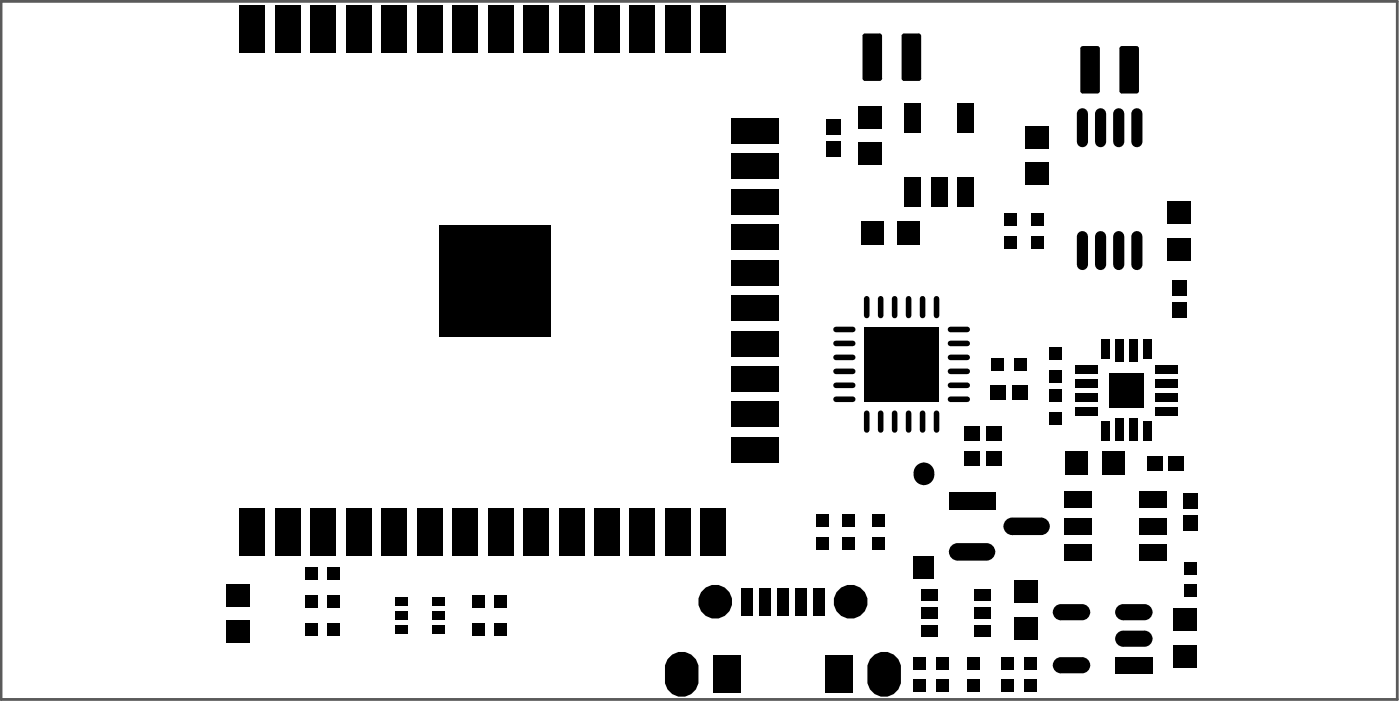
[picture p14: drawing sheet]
<svg xmlns="http://www.w3.org/2000/svg" width="167mm" height="84mm" viewBox="0 0 167 84" stroke-linecap="round" stroke-linejoin="round" font-family="sans-serif">
<path d="M.1 .2h166.4v83.1h-166.4z" fill="none" stroke="#5a5a5a" stroke-width=".33"/>
<g fill="#000">
<path d="M79.6 78.5a2.01 2.01 0 0 1 2.2-.8 2.01 2.01 0 0 1 1.4 1.9v1.4a2 2 0 0 1-1.9 2 2 2 0 0 1-2-2v-1.8zM104.3 78a2 2 0 0 1 3.1 1.6v1.4a2 2 0 0 1-2 2 2 2 0 0 1-2-2v-1.8l.3-.7z"/>
<path d="M103.1 9.3v.3zM102.8 9.3h.3v.3l-.3-.1z"/>
<path d="M102.8 4.3h.3zM102.8 4.1l.3-.1v.3h-.3z"/>
<path d="M104.8 9.3h.3zM104.8 9.3h.3l-.1 .3h-.2z"/>
<path d="M104.8 4v.3zM104.8 4h.2l.1 .3h-.3z"/>
<path d="M107.8 9.3v.3zM107.5 9.3h.3v.3l-.3-.1z"/>
<path d="M107.5 4.3h.3zM107.5 4.1l.3-.1v.3h-.3z"/>
<path d="M109.5 9.3h.3zM109.5 9.3h.3v.2l-.3 .1z"/>
<path d="M109.5 4v.3zM109.5 4h.1l.2 .3h-.3z"/>
<path d="M128.8 5.8h.3zM128.8 5.6l.3-.1v.3h-.3z"/>
<path d="M129.1 10.8v.3zM128.8 10.8h.3v.3h-.2z"/>
<path d="M130.8 5.5v.3zM130.8 5.5l.3 .1v.2h-.3z"/>
<path d="M130.8 10.8h.3zM130.8 10.8h.3v.2l-.3 .1z"/>
<path d="M133.4 5.8h.3zM133.5 5.6l.2-.1v.3h-.3z"/>
<path d="M133.7 10.8v.3zM133.4 10.8h.3v.3h-.1z"/>
<path d="M135.5 5.5v.3zM135.5 5.5h.1l.2 .3h-.3z"/>
<path d="M135.5 10.8h.3zM135.5 10.8h.3l-.2 .3h-.1z"/>
<path d="M108.9 56.3h1.2zM109.1 55.6l.6-.4 .4-.1v1.2h-1.2l.1-.4z"/>
<path d="M110.1 56.5v1.3zM108.9 56.5h1.2v1.3a1.23 1.23 0 0 1-1.2-1.3z"/>
<path d="M110.1 56.5h1.3zM110.1 56.5h1.3a1.23 1.23 0 0 1-1.3 1.3z"/>
<path d="M110.1 55.1v1.2zM110.1 55.1a1.23 1.23 0 0 1 1.3 1.2h-1.3z"/>
<path d="M113.1 65.7h1zM113.3 65.1l.5-.4h.3v1h-1z"/>
<path d="M114.1 65.7v1.1zM113.1 65.7h1v1.1a1.04 1.04 0 0 1-1-1.1z"/>
<path d="M117.6 64.7v1zM117.6 64.7a1.04 1.04 0 0 1 1 1h-1z"/>
<path d="M117.6 65.7h1zM117.6 65.7h1a1.04 1.04 0 0 1-1 1.1z"/>
<path d="M119.6 62.7h1zM119.8 62.1l.5-.4 .3-.1v1.1h-1z"/>
<path d="M120.6 62.7v1zM119.6 62.7h1v1a1.04 1.04 0 0 1-1-1z"/>
<path d="M124.1 61.6v1.1zM124.1 61.6a1.04 1.04 0 0 1 1 1.1h-1z"/>
<path d="M124.1 62.7h1zM124.1 62.7h1a1.04 1.04 0 0 1-1 1z"/>
<path d="M126.4 79.2v1zM125.5 79.2h.9v1a.96 .96 0 0 1-.9-1z"/>
<path d="M125.5 79.2h.9zM125.8 78.6l.3-.3h.3v.9h-.9l.1-.3z"/>
<path d="M126.4 72.9v1zM125.5 72.9h.9v1a.96 .96 0 0 1-.9-1z"/>
<path d="M125.5 72.9h.9zM125.8 72.2l.3-.2 .3-.1v1h-.9l.1-.4z"/>
<path d="M129 79.2h.9zM129 79.2h.9a.96 .96 0 0 1-.9 1z"/>
<path d="M129 78.3v.9zM129 78.3a.96 .96 0 0 1 .9 .9h-.9z"/>
<path d="M129 72.9h.9zM129 72.9h.9a.96 .96 0 0 1-.9 1z"/>
<path d="M129 72v.9zM129 71.9a.96 .96 0 0 1 .9 1h-.9z"/>
<path d="M133.9 72.9v1zM132.9 72.9h1v1a.96 .96 0 0 1-1-1z"/>
<path d="M132.9 72.9h1zM133.2 72.2l.3-.2 .4-.1v1h-1l.1-.4z"/>
<path d="M133.9 76.1v.9zM132.9 76.1h1v.9a.96 .96 0 0 1-1-.9z"/>
<path d="M132.9 76.1h1zM133.2 75.4l.3-.2 .4-.1v1h-1l.1-.4z"/>
<path d="M136.4 72.9h1zM136.4 72.9h1a.96 .96 0 0 1-1 1z"/>
<path d="M136.4 72v.9zM136.4 71.9a.96 .96 0 0 1 1 1h-1z"/>
<path d="M136.4 76.1h1zM136.4 76.1h1a.96 .96 0 0 1-1 .9z"/>
<path d="M136.4 75.1v1zM136.4 75.1a.96 .96 0 0 1 1 1h-1z"/>
<circle cx="85.3" cy="71.7" r="2.02"/>
<circle cx="101.4" cy="71.7" r="2.02"/>
</g>
<g fill="#000">
<path d="M28.6 .7h3v5.6h-3z" fill-rule="evenodd"/>
<path d="M32.8 .7h3v5.6h-3z" fill-rule="evenodd"/>
<path d="M37 .7h3v5.6h-3z" fill-rule="evenodd"/>
<path d="M41.3 .7h3v5.6h-3z" fill-rule="evenodd"/>
<path d="M45.5 .7h3v5.6h-3z" fill-rule="evenodd"/>
<path d="M49.7 .7h3v5.6h-3z" fill-rule="evenodd"/>
<path d="M53.9 .7h3v5.6h-3z" fill-rule="evenodd"/>
<path d="M58.2 .7h3v5.6h-3z" fill-rule="evenodd"/>
<path d="M62.4 .7h3v5.6h-3z" fill-rule="evenodd"/>
<path d="M66.6 .7h3v5.6h-3z" fill-rule="evenodd"/>
<path d="M70.9 .7h2.9v5.6h-2.9z" fill-rule="evenodd"/>
<path d="M75.1 .7h3v5.6h-3z" fill-rule="evenodd"/>
<path d="M79.3 .7h3v5.6h-3z" fill-rule="evenodd"/>
<path d="M83.5 .7h3v5.6h-3z" fill-rule="evenodd"/>
<path d="M87.2 14.1h5.6v3h-5.6z" fill-rule="evenodd"/>
<path d="M98.4 16.8h1.8v1.9h-1.8z" fill-rule="evenodd"/>
<path d="M98.4 14.2h1.8v1.9h-1.8z" fill-rule="evenodd"/>
<path d="M102.2 17h2.9v2.6h-2.9z" fill-rule="evenodd"/>
<path d="M102.2 12.6h2.9v2.7h-2.9z" fill-rule="evenodd"/>
<path d="M102.8 4.3l.3-.3h1.7l.3 .3v5l-.3 .3h-1.7l-.3-.3z" fill-rule="evenodd"/>
<path d="M107.5 4.3l.3-.3h1.7l.3 .3v5l-.3 .3h-1.7l-.3-.3z" fill-rule="evenodd"/>
<path d="M107.8 12.3h2v3.5h-2z" fill-rule="evenodd"/>
<path d="M114.1 12.3h2v3.5h-2z" fill-rule="evenodd"/>
<path d="M122.2 15h2.8v2.7h-2.8z" fill-rule="evenodd"/>
<path d="M122.2 19.4h2.8v2.6h-2.8z" fill-rule="evenodd"/>
<path d="M129.1 5.5h1.7l.3 .3v5l-.3 .3h-1.7l-.3-.3v-5z" fill-rule="evenodd"/>
<path d="M133.7 5.5h1.8l.3 .3v5l-.3 .3h-1.8l-.3-.3v-5z" fill-rule="evenodd"/>
<path d="M87.2 31h5.6v3h-5.6z" fill-rule="evenodd"/>
<path d="M87.2 22.5h5.6v3h-5.6z" fill-rule="evenodd"/>
<path d="M87.2 18.3h5.6v3h-5.6z" fill-rule="evenodd"/>
<path d="M87.2 35.2h5.6v3h-5.6z" fill-rule="evenodd"/>
<path d="M87.2 26.8h5.6v2.9h-5.6z" fill-rule="evenodd"/>
<path d="M102.6 26.4h2.7v2.8h-2.7z" fill-rule="evenodd"/>
<path d="M107 26.4h2.6v2.8h-2.6z" fill-rule="evenodd"/>
<path d="M107.8 21.1h2v3.5h-2z" fill-rule="evenodd"/>
<path d="M111 21.1h2v3.5h-2z" fill-rule="evenodd"/>
<path d="M114.1 21.1h2v3.5h-2z" fill-rule="evenodd"/>
<path d="M119.7 25.4h1.5v1.5h-1.5z" fill-rule="evenodd"/>
<path d="M119.7 28.1h1.5v1.5h-1.5z" fill-rule="evenodd"/>
<path d="M122.9 25.4h1.5v1.5h-1.5z" fill-rule="evenodd"/>
<path d="M122.9 28.1h1.5v1.5h-1.5z" fill-rule="evenodd"/>
<path d="M139.7 35.9h1.7v1.9h-1.7z" fill-rule="evenodd"/>
<path d="M139.7 33.4h1.7v1.8h-1.7z" fill-rule="evenodd"/>
<path d="M139.2 24h2.8v2.7h-2.8z" fill-rule="evenodd"/>
<path d="M139.2 28.3h2.8v2.7h-2.8z" fill-rule="evenodd"/>
<path d="M52.4 26.8h13.3v13.3h-13.3z" fill-rule="evenodd"/>
<path d="M87.2 52.1h5.6v3h-5.6z" fill-rule="evenodd"/>
<path d="M87.2 43.6h5.6v3h-5.6z" fill-rule="evenodd"/>
<path d="M87.2 39.4h5.6v3h-5.6z" fill-rule="evenodd"/>
<path d="M87.2 47.9h5.6v3h-5.6z" fill-rule="evenodd"/>
<path d="M103 38.9h8.9v9h-8.9z" fill-rule="evenodd"/>
<path d="M108.9 56.3l1.2-1.2 1.3 1.2v.2l-1.3 1.3-1.2-1.3z" fill-rule="evenodd"/>
<path d="M113.1 58.6h5.5v2.1h-5.5z" fill-rule="evenodd"/>
<path d="M115 50.8h1.8v1.7h-1.8z" fill-rule="evenodd"/>
<path d="M115 53.8h1.8v1.7h-1.8z" fill-rule="evenodd"/>
<path d="M117.6 50.8h1.8v1.7h-1.8z" fill-rule="evenodd"/>
<path d="M118 45.9h1.9v1.7h-1.9z" fill-rule="evenodd"/>
<path d="M118.2 42.6h1.5v1.5h-1.5z" fill-rule="evenodd"/>
<path d="M117.6 53.8h1.8v1.7h-1.8z" fill-rule="evenodd"/>
<path d="M120.6 45.9h1.9v1.7h-1.9z" fill-rule="evenodd"/>
<path d="M120.9 42.6h1.5v1.5h-1.5z" fill-rule="evenodd"/>
<path d="M125 46.4h1.5v1.5h-1.5z" fill-rule="evenodd"/>
<path d="M125 44.1h1.5v1.5h-1.5z" fill-rule="evenodd"/>
<path d="M125 49h1.5v1.5h-1.5z" fill-rule="evenodd"/>
<path d="M125 41.4h1.5v1.5h-1.5z" fill-rule="evenodd"/>
<path d="M128.2 43.5h2.6v1h-2.6z" fill-rule="evenodd"/>
<path d="M128.2 45.1h2.6v1h-2.6z" fill-rule="evenodd"/>
<path d="M128.2 46.8h2.6v1h-2.6z" fill-rule="evenodd"/>
<path d="M128.2 48.5h2.6v1h-2.6z" fill-rule="evenodd"/>
<path d="M127 53.8h2.7v2.8h-2.7z" fill-rule="evenodd"/>
<path d="M131.3 50.2h1v2.3h-1z" fill-rule="evenodd"/>
<path d="M131.3 40.4h1v2.3h-1z" fill-rule="evenodd"/>
<path d="M132.2 44.4h4.1v4.1h-4.1z" fill-rule="evenodd"/>
<path d="M132.9 49.9h1v2.6h-1z" fill-rule="evenodd"/>
<path d="M132.9 40.4h1v2.7h-1z" fill-rule="evenodd"/>
<path d="M131.3 53.8h2.7v2.8h-2.7z" fill-rule="evenodd"/>
<path d="M134.6 49.9h1v2.6h-1z" fill-rule="evenodd"/>
<path d="M134.6 40.4h1v2.7h-1z" fill-rule="evenodd"/>
<path d="M136.3 50.2h1v2.3h-1z" fill-rule="evenodd"/>
<path d="M136.3 40.4h1v2.3h-1z" fill-rule="evenodd"/>
<path d="M137.7 46.8h2.6v1h-2.6z" fill-rule="evenodd"/>
<path d="M137.7 45.1h2.6v1h-2.6z" fill-rule="evenodd"/>
<path d="M137.7 43.5h2.6v1h-2.6z" fill-rule="evenodd"/>
<path d="M137.7 48.5h2.6v1h-2.6z" fill-rule="evenodd"/>
<path d="M136.7 54.3h1.8v1.8h-1.8z" fill-rule="evenodd"/>
<path d="M141 58.8h1.8v1.9h-1.8z" fill-rule="evenodd"/>
<path d="M139.3 54.3h1.8v1.8h-1.8z" fill-rule="evenodd"/>
<path d="M28.6 60.5h3v5.7h-3z" fill-rule="evenodd"/>
<path d="M26.9 69.6h2.8v2.6h-2.8z" fill-rule="evenodd"/>
<path d="M26.9 73.9h2.8v2.7h-2.8z" fill-rule="evenodd"/>
<path d="M32.8 60.5h3v5.7h-3z" fill-rule="evenodd"/>
<path d="M36.3 70.9h1.5v1.5h-1.5z" fill-rule="evenodd"/>
<path d="M36.3 67.6h1.5v1.5h-1.5z" fill-rule="evenodd"/>
<path d="M36.3 74.2h1.5v1.5h-1.5z" fill-rule="evenodd"/>
<path d="M37 60.5h3v5.7h-3z" fill-rule="evenodd"/>
<path d="M39 70.9h1.5v1.5h-1.5z" fill-rule="evenodd"/>
<path d="M39 67.6h1.5v1.5h-1.5z" fill-rule="evenodd"/>
<path d="M39 74.2h1.5v1.5h-1.5z" fill-rule="evenodd"/>
<path d="M41.3 60.5h3v5.7h-3z" fill-rule="evenodd"/>
<path d="M45.5 60.5h3v5.7h-3z" fill-rule="evenodd"/>
<path d="M47.1 74.5h1.5v1h-1.5z" fill-rule="evenodd"/>
<path d="M47.1 71.2h1.5v1h-1.5z" fill-rule="evenodd"/>
<path d="M47.1 72.8h1.5v1h-1.5z" fill-rule="evenodd"/>
<path d="M49.7 60.5h3v5.7h-3z" fill-rule="evenodd"/>
<path d="M51.5 71.2h1.5v1h-1.5z" fill-rule="evenodd"/>
<path d="M51.5 74.5h1.5v1h-1.5z" fill-rule="evenodd"/>
<path d="M51.5 72.8h1.5v1h-1.5z" fill-rule="evenodd"/>
<path d="M53.9 60.5h3v5.7h-3z" fill-rule="evenodd"/>
<path d="M56.3 70.9h1.5v1.5h-1.5z" fill-rule="evenodd"/>
<path d="M56.3 74.2h1.5v1.5h-1.5z" fill-rule="evenodd"/>
<path d="M58.2 60.5h3v5.7h-3z" fill-rule="evenodd"/>
<path d="M59 70.9h1.5v1.5h-1.5z" fill-rule="evenodd"/>
<path d="M59 74.2h1.5v1.5h-1.5z" fill-rule="evenodd"/>
<path d="M62.4 60.5h3v5.7h-3z" fill-rule="evenodd"/>
<path d="M66.6 60.5h3v5.7h-3z" fill-rule="evenodd"/>
<path d="M70.9 60.5h2.9v5.7h-2.9z" fill-rule="evenodd"/>
<path d="M75.1 60.5h3v5.7h-3z" fill-rule="evenodd"/>
<path d="M79.3 60.5h3v5.7h-3z" fill-rule="evenodd"/>
<path d="M83.5 60.5h3v5.7h-3z" fill-rule="evenodd"/>
<path d="M88.3 70h1.4v3.3h-1.4z" fill-rule="evenodd"/>
<path d="M90.5 70h1.3v3.3h-1.3z" fill-rule="evenodd"/>
<path d="M92.7 70h1.3v3.3h-1.3z" fill-rule="evenodd"/>
<path d="M94.8 70h1.3v3.3h-1.3z" fill-rule="evenodd"/>
<path d="M97.2 63.9h1.5v1.5h-1.5z" fill-rule="evenodd"/>
<path d="M97.2 61.3h1.5v1.5h-1.5z" fill-rule="evenodd"/>
<path d="M97 70h1.3v3.3h-1.3z" fill-rule="evenodd"/>
<path d="M100.4 63.9h1.5v1.5h-1.5z" fill-rule="evenodd"/>
<path d="M100.4 61.3h1.5v1.5h-1.5z" fill-rule="evenodd"/>
<path d="M104 63.9h1.5v1.5h-1.5z" fill-rule="evenodd"/>
<path d="M104 61.3h1.5v1.5h-1.5z" fill-rule="evenodd"/>
<path d="M108.9 66.3h2.5v2.7h-2.5z" fill-rule="evenodd"/>
<path d="M109.8 74.5h2v1.4h-2z" fill-rule="evenodd"/>
<path d="M109.8 72.3h2v1.4h-2z" fill-rule="evenodd"/>
<path d="M109.8 70.1h2v1.4h-2z" fill-rule="evenodd"/>
<path d="M108.9 78.2h1.5v1.5h-1.5z" fill-rule="evenodd"/>
<path d="M111.6 78.2h1.5v1.5h-1.5z" fill-rule="evenodd"/>
<path d="M116.1 70.1h2v1.4h-2z" fill-rule="evenodd"/>
<path d="M116.1 72.3h2v1.4h-2z" fill-rule="evenodd"/>
<path d="M116.1 74.5h2v1.4h-2z" fill-rule="evenodd"/>
<path d="M115.3 78.2h1.5v1.5h-1.5z" fill-rule="evenodd"/>
<path d="M113.1 65.7l1-1h3.5l1 1-1 1.1h-3.5z" fill-rule="evenodd"/>
<path d="M119.3 78.2h1.5v1.5h-1.5z" fill-rule="evenodd"/>
<path d="M120.9 69.2h2.8v2.6h-2.8z" fill-rule="evenodd"/>
<path d="M120.9 73.5h2.8v2.7h-2.8z" fill-rule="evenodd"/>
<path d="M122 78.2h1.5v1.5h-1.5z" fill-rule="evenodd"/>
<path d="M119.6 62.7l1-1.1h3.5l1 1.1-1 1h-3.5z" fill-rule="evenodd"/>
<path d="M125.5 79.2l.9-.9h2.6l.9 .9-.9 1h-2.6z" fill-rule="evenodd"/>
<path d="M125.5 72.9l.9-.9h2.6l.9 .9-.9 1h-2.6z" fill-rule="evenodd"/>
<path d="M126.8 58.5h3.3v2h-3.3z" fill-rule="evenodd"/>
<path d="M126.8 61.7h3.3v2h-3.3z" fill-rule="evenodd"/>
<path d="M126.8 64.8h3.3v2h-3.3z" fill-rule="evenodd"/>
<path d="M132.9 72.9l1-.9h2.5l1 .9-1 1h-2.5z" fill-rule="evenodd"/>
<path d="M132.9 76.1l1-1h2.5l1 1-1 .9h-2.5z" fill-rule="evenodd"/>
<path d="M135.8 58.5h3.3v2h-3.3z" fill-rule="evenodd"/>
<path d="M135.8 61.7h3.3v2h-3.3z" fill-rule="evenodd"/>
<path d="M135.8 64.8h3.3v2h-3.3z" fill-rule="evenodd"/>
<path d="M139.8 76.8h2.9v2.7h-2.9z" fill-rule="evenodd"/>
<path d="M139.8 72.5h2.9v2.7h-2.9z" fill-rule="evenodd"/>
<path d="M141 61.4h1.8v1.9h-1.8z" fill-rule="evenodd"/>
<path d="M141.2 69.6h1.5v1.5h-1.5z" fill-rule="evenodd"/>
<path d="M141.2 66.9h1.5v1.5h-1.5z" fill-rule="evenodd"/>
<path d="M85 78.1h3.3v4.5h-3.3z" fill-rule="evenodd"/>
<path d="M98.3 78.1h3.3v4.5h-3.3z" fill-rule="evenodd"/>
<path d="M108.9 80.9h1.5v1.5h-1.5z" fill-rule="evenodd"/>
<path d="M111.6 80.9h1.5v1.5h-1.5z" fill-rule="evenodd"/>
<path d="M115.3 80.9h1.5v1.5h-1.5z" fill-rule="evenodd"/>
<path d="M119.3 80.9h1.5v1.5h-1.5z" fill-rule="evenodd"/>
<path d="M122 80.9h1.5v1.5h-1.5z" fill-rule="evenodd"/>
<path d="M132.9 78.3h4.5v1.9h-4.5z" fill-rule="evenodd"/>
</g>
<g fill="none" stroke="#000" stroke-width=".67">
<path d="M99.6 39.2h2M103.3 35.6v2M105 35.6v2M106.6 35.6v2M108.3 35.6v2M110 35.6v2M111.6 35.6v2M113.3 39.2h2M99.6 47.6h2M99.6 45.9h2M99.6 44.2h2M99.6 40.9h2"/>
<path d="M99.6 42.6h2M103.3 49.2v2M105 49.2v2M106.6 49.2v2M108.3 49.2v2M110 49.2v2M111.6 49.2v2M113.3 47.6h2M113.3 45.9h2M113.3 44.2h2M113.3 40.9h2M113.3 42.6h2"/>
</g>
<path d="M129 13.5v3.4M131.2 13.5v3.4M133.3 13.5v3.4M135.5 13.5v3.4M129 28.2v3.3M131.2 28.2v3.3M133.3 28.2v3.3M135.5 28.2v3.3" fill="none" stroke="#000" stroke-width="1.3"/>
</svg>
